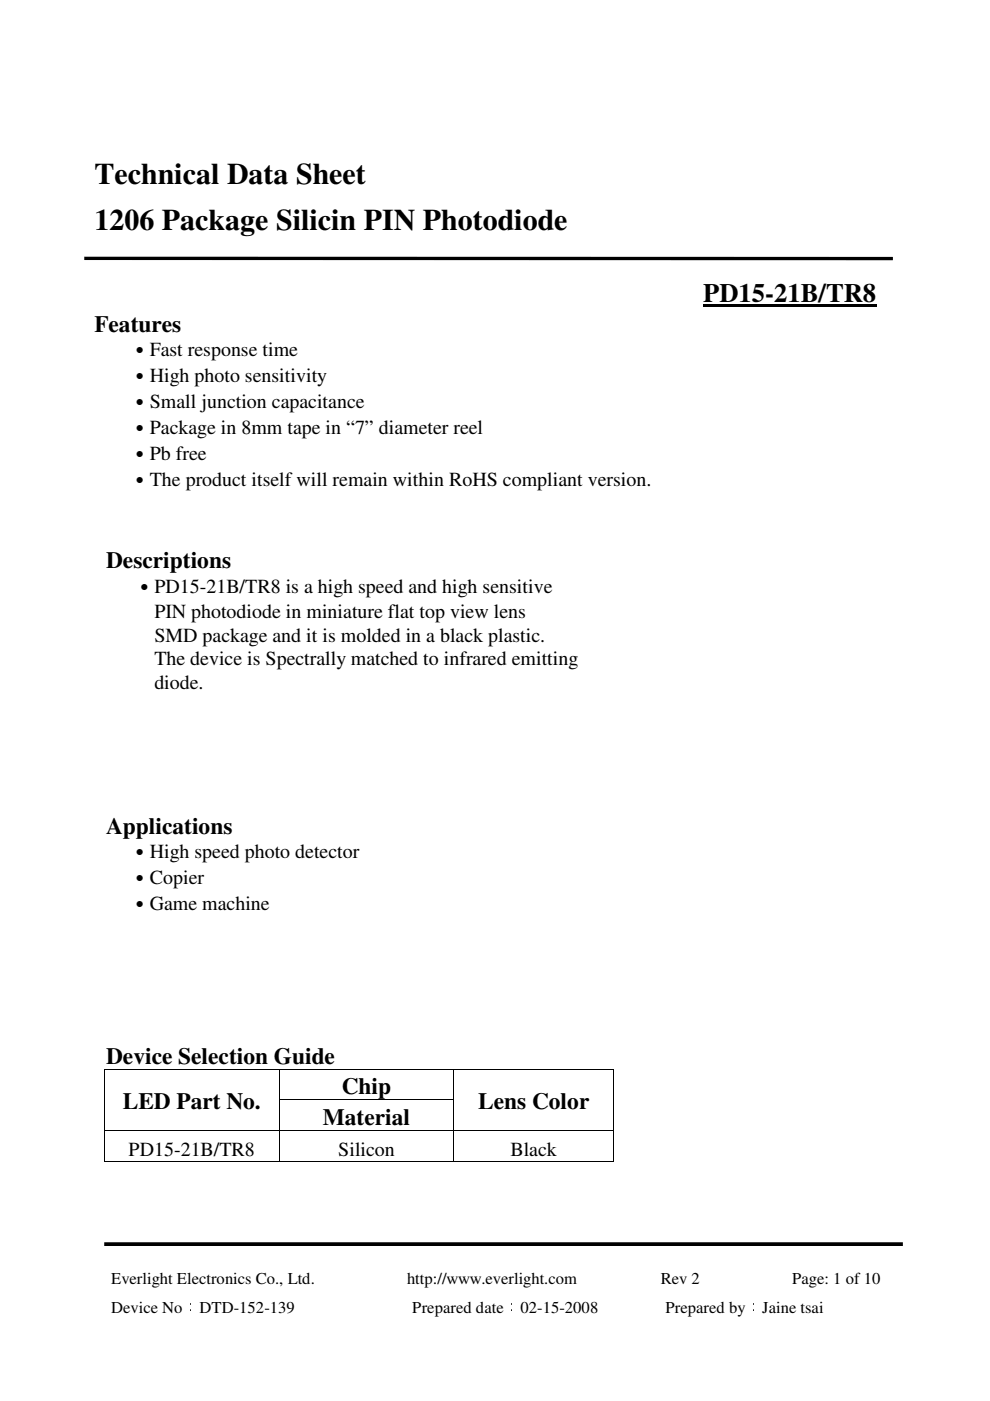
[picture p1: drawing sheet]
<svg xmlns="http://www.w3.org/2000/svg" width="210mm" height="297mm" viewBox="0 0 210 297" stroke-linecap="round" stroke-linejoin="round" font-family="sans-serif">
<defs><g id="words">
<g font-size="6.3">
<text x="20" y="39.1">Technical Data Sheet</text>
<text x="20" y="48.7">1206 Package Silicin PIN Photodiode</text>
</g>
<text font-size="5.6" x="149.1" y="64">PD15-21B/TR8</text>
<g font-size="5">
<text x="20" y="70.4">Features</text>
<text x="22.5" y="120.5">Descriptions</text>
<text x="22.5" y="176.8">Applications</text>
<text x="22.5" y="225.5">Device Selection Guide</text>
<text x="72.5" y="232">Chip</text>
<text x="26" y="235.2">LED Part No.</text>
<text x="68.5" y="238.5">Material</text>
<text x="101.4" y="235.2">Lens Color</text>
</g>
<g font-size="4.2">
<text x="27.5" y="75.6">․Fast response time</text>
<text x="27.5" y="81.1">․High photo sensitivity</text>
<text x="27.5" y="86.6">․Small junction capacitance</text>
<text x="27.5" y="92.1">․Package in 8mm tape in “7” diameter reel</text>
<text x="27.5" y="97.6">․Pb free</text>
<text x="27.5" y="103.1">․The product itself will remain within RoHS compliant version.</text>
<text x="28.5" y="125.6">․PD15-21B/TR8 is a high speed and high sensitive</text>
<text x="32.7" y="131.1">PIN photodiode in miniature flat top view lens</text>
<text x="32.7" y="136.1">SMD package and it is molded in a black plastic.</text>
<text x="32.7" y="141.1">The device is Spectrally matched to infrared emitting</text>
<text x="32.7" y="146.1">diode.</text>
<text x="27.5" y="181.9">․High speed photo detector</text>
<text x="27.5" y="187.5">․Copier</text>
<text x="27.5" y="193">․Game machine</text>
<text x="27.3" y="245.2">PD15-21B/TR8</text>
<text x="71.7" y="245.2">Silicon</text>
<text x="108.2" y="245.2">Black</text>
</g>
<g font-size="3.5">
<text x="23.6" y="272.3">Everlight Electronics Co., Ltd.</text>
<text x="86.3" y="272.3">http://www.everlight.com</text>
<text x="140.1" y="272.3">Rev 2</text>
<text x="167.9" y="272.3">Page: 1 of 10</text>
<text x="23.6" y="278.3">Device No：DTD-152-139</text>
<text x="87.4" y="278.3">Prepared date：02-15-2008</text>
<text x="141.1" y="278.3">Prepared by：Jaine tsai</text>
</g>
</g></defs>
<path d="M22.1 263.8h169.3" fill="none" stroke="#000" stroke-width=".79" stroke-linecap="butt"/>
<g fill="#000">
<path d="M149.1 64.6h36.7v.5h-36.7zM22.1 226.6h.1v.2h-.1zM22.1 233.1h.1v.2h-.1zM22.1 239.6h.1v.2h-.1zM59.1 226.6h.2v.2h-.2zM59.1 233.1h.2v.2h-.2zM59.1 239.6h.2v.2h-.2zM96.1 226.6h.2v.2h-.2zM96.1 233.1h.2v.2h-.2zM96.1 239.6h.2v.2h-.2zM130 226.6h.2v.2h-.2zM130 233.1h.2v.2h-.2z"/>
<path d="M130 239.6h.2v.2h-.2zM22.1 246.2h.1v.1h-.1zM59.1 246.2h.2v.1h-.2zM96.1 246.2h.2v.1h-.2zM130 246.2h.2v.1h-.2z"/>
</g>
<g fill="none" stroke="#000" stroke-width=".21">
<path d="M22.1 226.8v6.3M22.1 233.3v6.3M22.1 239.8v6.4M22.2 226.7h36.9M22.2 239.7h36.9M59.2 226.8v6.3M59.2 233.3v6.3M59.2 239.8v6.4M59.3 226.7h36.8M59.3 233.2h36.8M59.3 239.7h36.8M96.2 226.8v6.3"/>
<path d="M96.2 233.3v6.3M96.2 239.8v6.4M96.3 226.7h33.7M96.3 239.7h33.7M130.1 226.8v6.3M130.1 233.3v6.3M130.1 239.8v6.4M22.2 246.3h36.9M59.3 246.3h36.8M96.3 246.3h33.7"/>
</g>
<path d="M17.9 54.8h171.4" fill="none" stroke="#000" stroke-width=".71" stroke-linecap="butt"/>
<use href="#words"/>
</svg>
